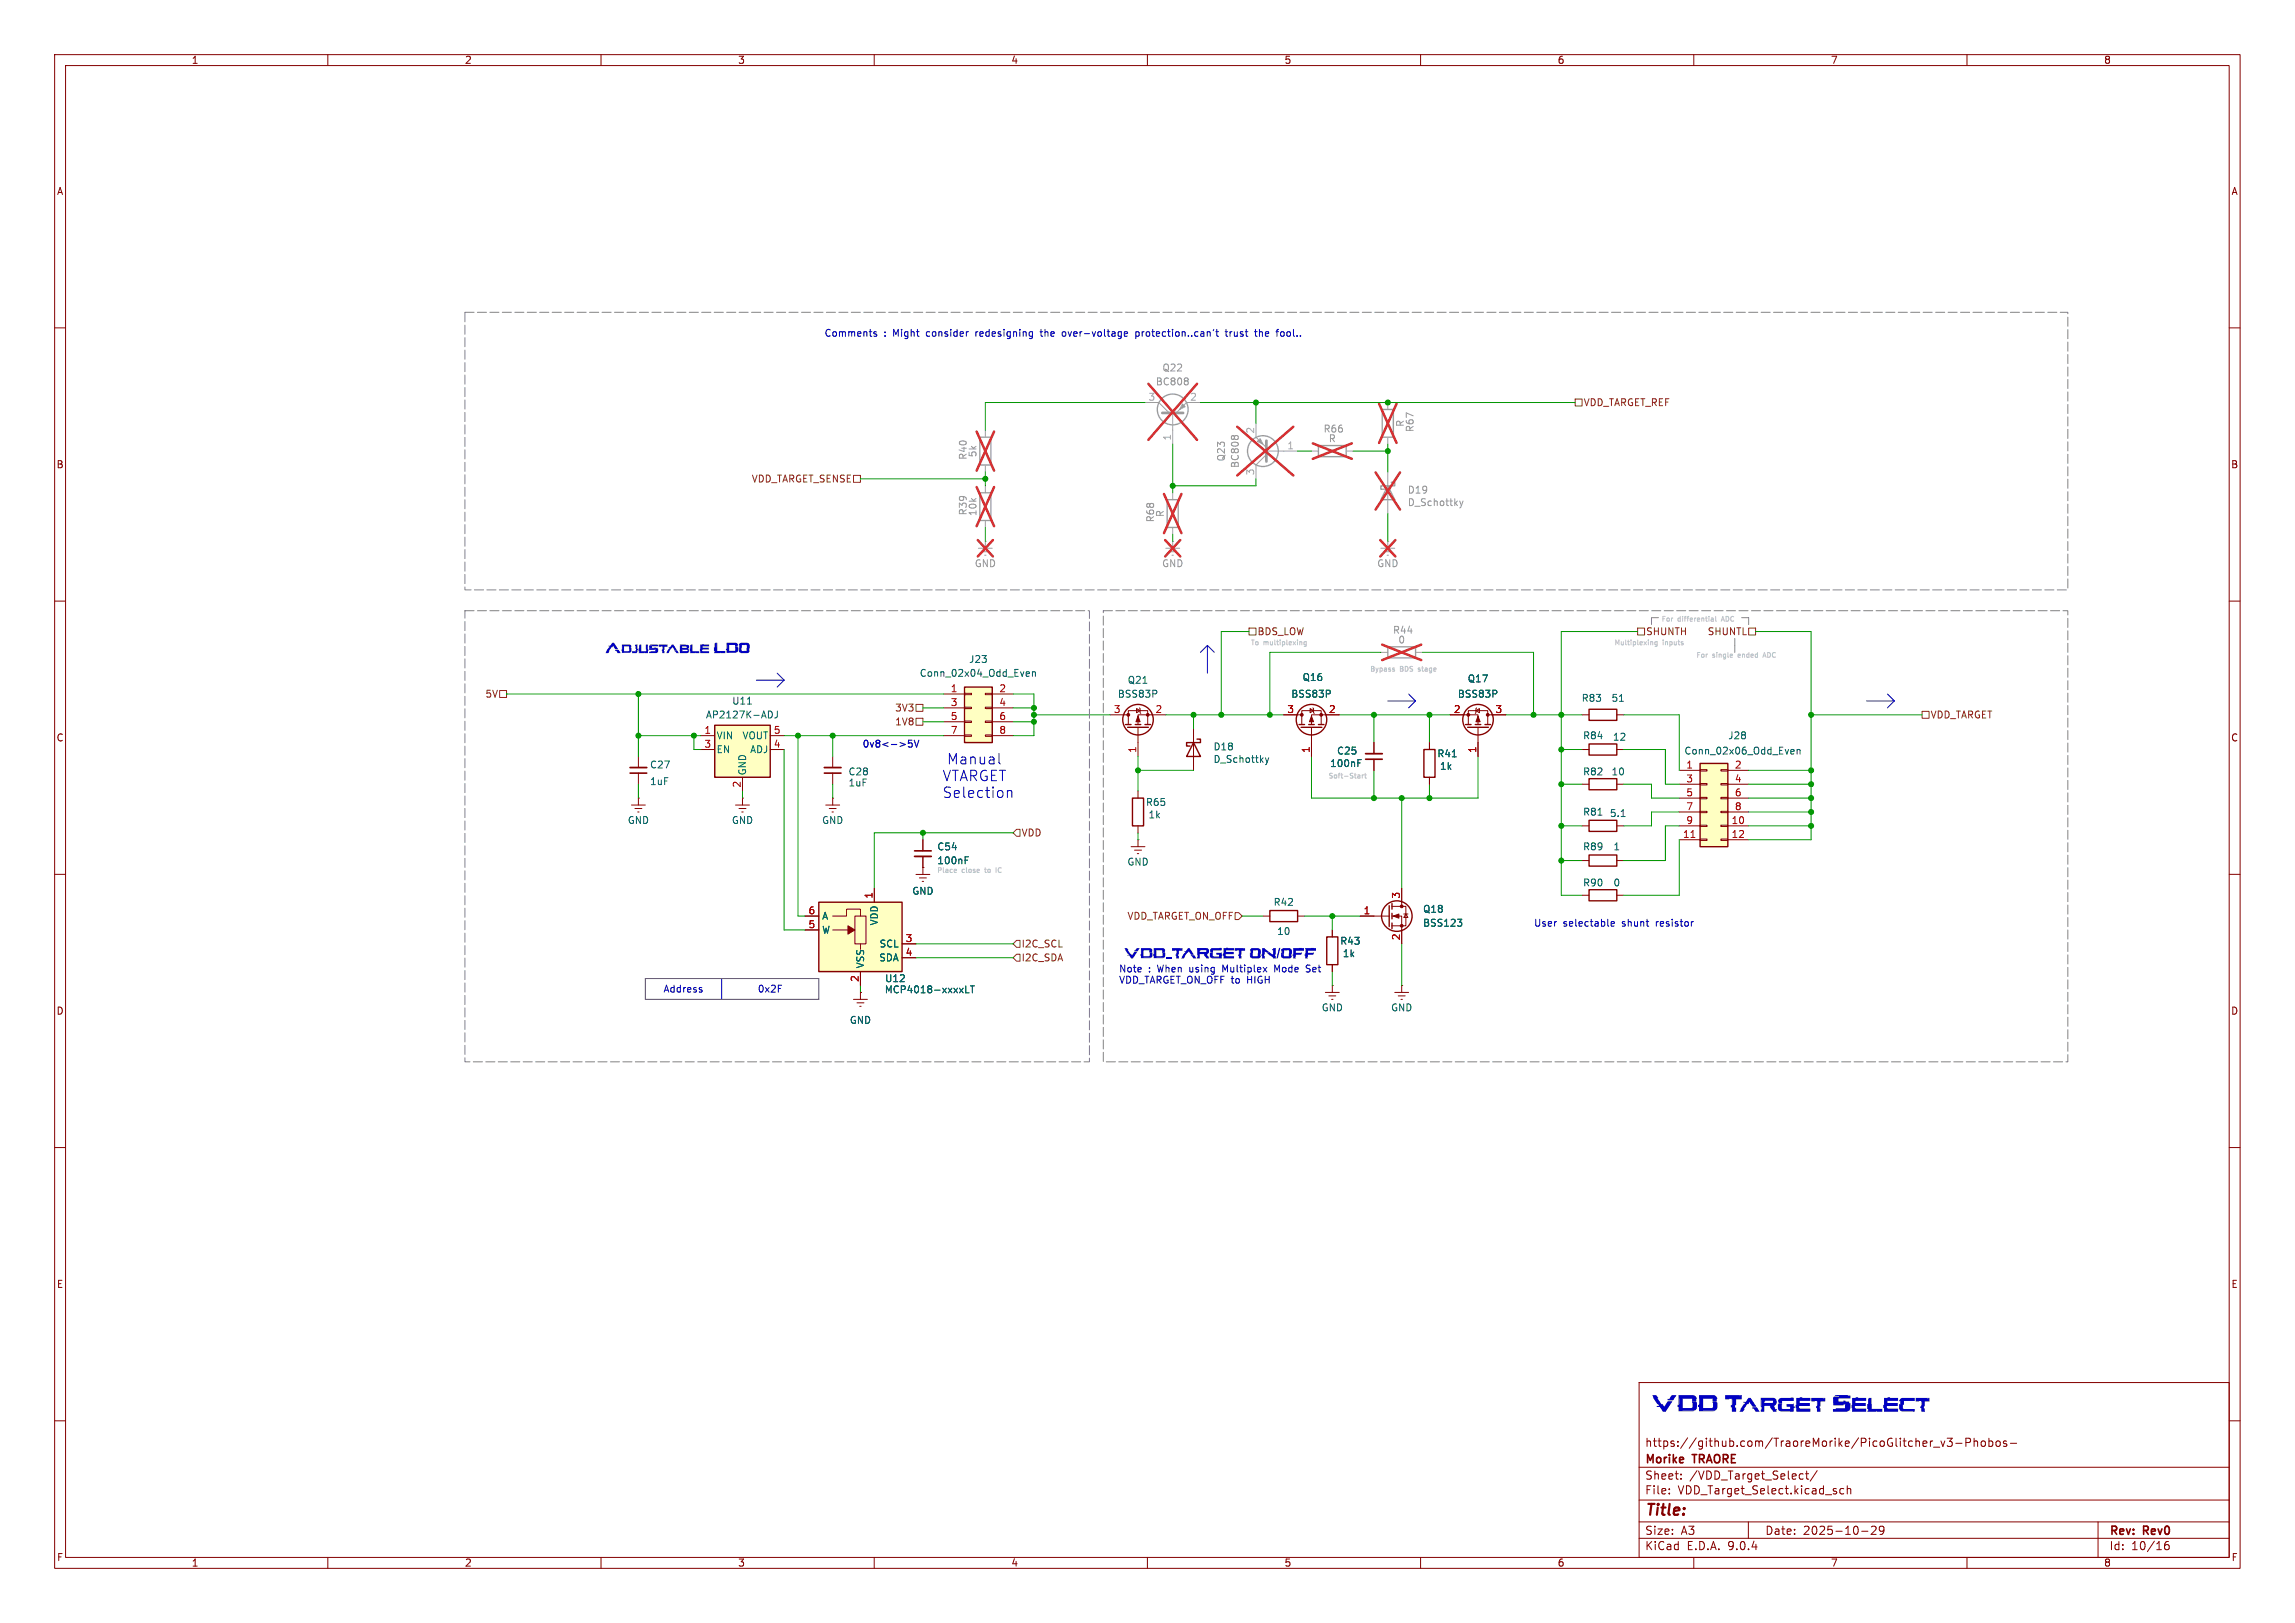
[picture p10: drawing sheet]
<svg xmlns="http://www.w3.org/2000/svg" width="297mm" height="210mm" viewBox="0 0 297 210" stroke-linecap="round" stroke-linejoin="round" font-family="sans-serif">
<defs><g id="words">
<g font-size="3" fill="#0000c2">
<text x="213.7" y="183.1">VDD</text>
<text x="223.1" y="183.1">Target</text>
<text x="237.1" y="183.1">Select</text>
</g>
<text font-size="2" fill="#840000" x="212.8" y="196.5">Title:</text>
<g font-size="1.9" fill="#0000c2">
<text x="78.3" y="84.8">Adjustable</text>
<text x="92.3" y="84.8">LDO</text>
<text x="121.9" y="101.2">VTARGET</text>
<text x="122.5" y="99.1">Manual</text>
<text x="121.9" y="103.4">Selection</text>
<text x="145.4" y="124.3">VDD_TARGET</text>
<text x="161.7" y="124.3">ON/OFF</text>
</g>
<g font-size="1.5" fill="#840000">
<text x="212.8" y="191.6">Sheet:</text>
<text x="212.8" y="189.6">Morike</text>
<text x="212.8" y="187.4">https://github.com/TraoreMorike/PicoGlitcher_v3-Phobos-</text>
<text x="218.6" y="191.6">/VDD_Target_Select/</text>
<text x="219.2" y="189.6">TRAORE</text>
<text x="212.8" y="193.5">File:</text>
<text x="217.1" y="193.5">VDD_Target_Select.kicad_sch</text>
<text x="212.8" y="200.7">KiCad</text>
<text x="212.8" y="198.7">Size:</text>
<text x="217.5" y="198.7">A3</text>
<text x="218.3" y="200.7">E.D.A.</text>
<text x="223.7" y="200.7">9.0.4</text>
<text x="228.4" y="198.7">Date:</text>
<text x="233.3" y="198.7">2025-10-29</text>
<text x="272.9" y="198.9">Rev:</text>
<text x="272.9" y="200.7">Id:</text>
<text x="275.8" y="200.7">10/16</text>
<text x="277.4" y="198.9">Rev0</text>
</g>
<g font-size="1.3" fill="#840000">
<text x="24.7" y="8.4">1</text>
<text x="60.1" y="8.4">2</text>
<text x="95.5" y="8.4">3</text>
<text x="130.8" y="8.4">4</text>
<text x="166.2" y="8.4">5</text>
<text x="201.5" y="8.4">6</text>
<text x="236.9" y="8.4">7</text>
<text x="272.2" y="8.4">8</text>
<text x="7.3" y="25.4">A</text>
<text x="288.7" y="25.4">A</text>
<text x="7.2" y="60.7">B</text>
<text x="288.7" y="60.7">B</text>
<text x="7.2" y="96.1">C</text>
<text x="288.7" y="96.1">C</text>
<text x="7.2" y="131.4">D</text>
<text x="288.7" y="131.4">D</text>
<text x="7.3" y="166.8">E</text>
<text x="288.7" y="166.8">E</text>
<text x="7.3" y="202.1">F</text>
<text x="24.7" y="202.9">1</text>
<text x="60.1" y="202.9">2</text>
<text x="95.5" y="202.9">3</text>
<text x="130.8" y="202.9">4</text>
<text x="166.2" y="202.9">5</text>
<text x="201.5" y="202.9">6</text>
<text x="236.9" y="202.9">7</text>
<text x="272.2" y="202.9">8</text>
<text x="288.7" y="202.1">F</text>
</g>
<g font-size="1.3" fill="#0000c2">
<text x="106.6" y="43.7">Comments</text>
<text x="114.4" y="43.7">:</text>
<text x="115.7" y="43.7">Might</text>
<text x="120.1" y="43.7">consider</text>
<text x="126.6" y="43.7">redesigning</text>
<text x="135.2" y="43.7">the</text>
<text x="138.1" y="43.7">over-voltage</text>
<text x="147.7" y="43.7">protection..can't</text>
<text x="159.5" y="43.7">trust</text>
<text x="163.5" y="43.7">the</text>
<text x="166.4" y="43.7">fool..</text>
<text x="111.5" y="96.9">0v8&lt;-&gt;5V</text>
<text x="144.8" y="126">Note</text>
<text x="148.6" y="126">:</text>
<text x="149.9" y="126">When</text>
<text x="154.1" y="126">using</text>
<text x="158.5" y="126">Multiplex</text>
<text x="165.4" y="126">Mode</text>
<text x="169.7" y="126">Set</text>
<text x="198.5" y="120">User</text>
<text x="202.3" y="120">selectable</text>
<text x="210" y="120">shunt</text>
<text x="214.5" y="120">resistor</text>
<text x="85.8" y="128.6">Address</text>
<text x="98" y="128.6">0x2F</text>
<text x="144.8" y="127.4">VDD_TARGET_ON_OFF to</text>
<text x="161.5" y="127.4">HIGH</text>
</g>
<g font-size="1.3" fill="#aaa">
<text x="148.6" y="51.9">3</text>
<text x="154" y="51.9">2</text>
<text x="151.6" y="57.1" transform="rotate(-90 151.6 57.1)">1</text>
<text x="162.4" y="56.2" transform="rotate(-90 162.4 56.2)">2</text>
<text x="166.5" y="58.2">1</text>
<text x="162.4" y="61.6" transform="rotate(-90 162.4 61.6)">3</text>
</g>
<g font-size="1.3" fill="#989898">
<text x="149.5" y="50">BC808</text>
<text x="150.4" y="48.2">Q22</text>
<text x="125.3" y="59.6" transform="rotate(-90 125.3 59.6)">R40</text>
<text x="126.5" y="59.2" transform="rotate(-90 126.5 59.2)">5k</text>
<text x="158.7" y="59.8" transform="rotate(-90 158.7 59.8)">Q23</text>
<text x="171.2" y="56.1">R66</text>
<text x="171.9" y="57.4">R</text>
<text x="181.8" y="55.3" transform="rotate(-90 181.8 55.3)">R</text>
<text x="183.1" y="56" transform="rotate(-90 183.1 56)">R67</text>
<text x="160.5" y="60.6" transform="rotate(-90 160.5 60.6)">BC808</text>
<text x="182.1" y="64">D19</text>
<text x="182.1" y="65.6">D_Schottky</text>
<text x="125.3" y="66.8" transform="rotate(-90 125.3 66.8)">R39</text>
<text x="126.5" y="66.8" transform="rotate(-90 126.5 66.8)">10k</text>
<text x="149.5" y="67.6" transform="rotate(-90 149.5 67.6)">R68</text>
<text x="150.8" y="67" transform="rotate(-90 150.8 67)">R</text>
<text x="126.1" y="73.5">GND</text>
<text x="150.3" y="73.5">GND</text>
<text x="178.2" y="73.5">GND</text>
<text x="180.2" y="82.1">R44</text>
<text x="180.9" y="83.4">0</text>
</g>
<g font-size="1.3" fill="#725600">
<text x="204.9" y="52.7">VDD_TARGET_REF</text>
<text x="97.2" y="62.6">VDD_TARGET_SENSE</text>
<text x="162.7" y="82.3">BDS_LOW</text>
<text x="213" y="82.3">SHUNTH</text>
<text x="220.9" y="82.3">SHUNTL</text>
<text x="62.8" y="90.4">5V</text>
<text x="115.8" y="94">1V8</text>
<text x="115.8" y="92.2">3V3</text>
<text x="249.8" y="93.1">VDD_TARGET</text>
<text x="132.1" y="108.4">VDD</text>
<text x="145.8" y="119.1">VDD_TARGET_ON_OFF</text>
<text x="132.1" y="122.7">I2C_SCL</text>
<text x="132.1" y="124.5">I2C_SDA</text>
</g>
<g font-size="1.3" fill="#006464">
<text x="119" y="87.7">Conn_02x04_Odd_Even</text>
<text x="125.3" y="85.9">J23</text>
<text x="145.9" y="88.6">Q21</text>
<text x="168.5" y="88.3">Q16</text>
<text x="189.9" y="88.4">Q17</text>
<text x="91.3" y="93.1">AP2127K-ADJ</text>
<text x="92.7" y="95.8">VIN</text>
<text x="94.7" y="91.3">U11</text>
<text x="96" y="95.8">VOUT</text>
<text x="144.6" y="90.4">BSS83P</text>
<text x="167" y="90.4">BSS83P</text>
<text x="188.6" y="90.4">BSS83P</text>
<text x="204.6" y="90.9">R83</text>
<text x="204.8" y="95.8">R84</text>
<text x="208.5" y="90.9">51</text>
<text x="208.7" y="96">12</text>
<text x="223.6" y="95.8">J28</text>
<text x="84.1" y="101.7">1uF</text>
<text x="84.1" y="99.6">C27</text>
<text x="92.7" y="97.6">EN</text>
<text x="96.7" y="100.4" transform="rotate(-90 96.7 100.4)">GND</text>
<text x="97" y="97.6">ADJ</text>
<text x="109.7" y="101.9">1uF</text>
<text x="109.7" y="100.5">C28</text>
<text x="157" y="97.2">D18</text>
<text x="157" y="98.9">D_Schottky</text>
<text x="172.1" y="99.4">100nF</text>
<text x="173" y="97.8">C25</text>
<text x="185.9" y="98.1">R41</text>
<text x="186.3" y="99.8">1k</text>
<text x="204.8" y="100.5">R82</text>
<text x="208.5" y="100.5">10</text>
<text x="217.9" y="97.8">Conn_02x06_Odd_Even</text>
<text x="81.2" y="106.8">GND</text>
<text x="94.6" y="106.8">GND</text>
<text x="106.3" y="106.8">GND</text>
<text x="148.2" y="104.4">R65</text>
<text x="148.6" y="106">1k</text>
<text x="204.8" y="105.7">R81</text>
<text x="208.3" y="105.9">5.1</text>
<text x="121.2" y="112">100nF</text>
<text x="121.2" y="110.2">C54</text>
<text x="145.8" y="112.1">GND</text>
<text x="204.8" y="110.2">R89</text>
<text x="208.7" y="110.2">1</text>
<text x="106.3" y="119.1">A</text>
<text x="113.8" y="119.8" transform="rotate(-90 113.8 119.8)">VDD</text>
<text x="118" y="115.9">GND</text>
<text x="164.8" y="117.4">R42</text>
<text x="184.1" y="118.2">Q18</text>
<text x="204.8" y="114.8">R90</text>
<text x="208.7" y="114.8">0</text>
<text x="106.3" y="120.9">W</text>
<text x="112" y="125.4" transform="rotate(-90 112 125.4)">VSS</text>
<text x="113.7" y="124.5">SDA</text>
<text x="113.8" y="122.7">SCL</text>
<text x="165.2" y="121.1">10</text>
<text x="173.4" y="122.4">R43</text>
<text x="173.7" y="124">1k</text>
<text x="184.1" y="120">BSS123</text>
<text x="114.4" y="128.7">MCP4018-xxxxLT</text>
<text x="114.5" y="127.2">U12</text>
<text x="171" y="131">GND</text>
<text x="180" y="131">GND</text>
<text x="109.9" y="132.6">GND</text>
</g>
<g font-size="1.3" fill="#a90000">
<text x="123" y="89.6">1</text>
<text x="129.3" y="89.6">2</text>
<text x="91.1" y="95">1</text>
<text x="100.1" y="95">5</text>
<text x="123" y="91.4">3</text>
<text x="123" y="93.2">5</text>
<text x="123" y="95">7</text>
<text x="129.3" y="91.4">4</text>
<text x="129.3" y="93.2">6</text>
<text x="129.3" y="95">8</text>
<text x="144.1" y="92.3">3</text>
<text x="149.5" y="92.3">2</text>
<text x="166.5" y="92.3">3</text>
<text x="171.9" y="92.3">2</text>
<text x="188.1" y="92.3">2</text>
<text x="193.5" y="92.3">3</text>
<text x="91.1" y="96.8">3</text>
<text x="95.9" y="102" transform="rotate(-90 95.9 102)">2</text>
<text x="100.1" y="96.8">4</text>
<text x="147.1" y="97.5" transform="rotate(-90 147.1 97.5)">1</text>
<text x="169.5" y="97.5" transform="rotate(-90 169.5 97.5)">1</text>
<text x="191.1" y="97.5" transform="rotate(-90 191.1 97.5)">1</text>
<text x="218.2" y="99.5">1</text>
<text x="218.2" y="101.3">3</text>
<text x="224.5" y="99.5">2</text>
<text x="224.5" y="101.3">4</text>
<text x="218.2" y="103.1">5</text>
<text x="218.2" y="104.9">7</text>
<text x="218.2" y="106.7">9</text>
<text x="224" y="106.7">10</text>
<text x="224.5" y="103.1">6</text>
<text x="224.5" y="104.9">8</text>
<text x="217.7" y="108.5">11</text>
<text x="224" y="108.5">12</text>
<text x="104.6" y="118.4">6</text>
<text x="113" y="116.3" transform="rotate(-90 113 116.3)">1</text>
<text x="176.4" y="118.4">1</text>
<text x="181.2" y="116.3" transform="rotate(-90 181.2 116.3)">3</text>
<text x="104.6" y="120.2">5</text>
<text x="117.1" y="121.9">3</text>
<text x="117.1" y="123.7">4</text>
<text x="181.2" y="121.7" transform="rotate(-90 181.2 121.7)">2</text>
<text x="111.2" y="127.1" transform="rotate(-90 111.2 127.1)">2</text>
</g>
<g font-size=".9" fill="#c2c2c2">
<text x="161.8" y="83.6">To</text>
<text x="163.5" y="83.6">multiplexing</text>
<text x="208.9" y="83.6">Multiplexing</text>
<text x="215" y="80.6">For</text>
<text x="215.2" y="83.6">inputs</text>
<text x="217.2" y="80.6">differential</text>
<text x="223" y="80.6">ADC</text>
<text x="177.3" y="87">Bypass</text>
<text x="181.2" y="87">BDS</text>
<text x="183.7" y="87">stage</text>
<text x="219.5" y="85.3">For</text>
<text x="221.6" y="85.3">single</text>
<text x="225.1" y="85.3">ended</text>
<text x="228.6" y="85.3">ADC</text>
<text x="171.9" y="100.9">Soft-Start</text>
<text x="121.2" y="113.1">Place</text>
<text x="124.5" y="113.1">close</text>
<text x="127.7" y="113.1">to</text>
<text x="129.3" y="113.1">IC</text>
</g>
</g></defs>
<g fill="none" stroke="#840000" stroke-width=".13">
<path d="M7.1 7.1h282.8v195.8h-282.8zM8.5 8.5h280v193h-280zM42.4 7.1v1.4M77.8 7.1v1.4M113.1 7.1v1.4M148.5 7.1v1.4M183.8 7.1v1.4M219.2 7.1v1.4M254.6 7.1v1.4M7.1 42.4h1.4M288.5 42.4h1.4M7.1 77.8h1.4"/>
<path d="M288.5 77.8h1.4M7.1 113.1h1.4M146.4 109.6h1.8M146.8 110h.9M147.2 110.5h.2M147.3 108.7h.1M147.3 108.7v.9M204.7 111.4h.9M204.7 101.5h.9M209.2 111.4h.9M209.2 101.5h.9M288.5 113.1h1.4"/>
<path d="M7.1 148.5h1.4M288.5 148.5h1.4M212.1 178.9h76.4v22.6h-76.4zM7.1 183.8h1.4M212.1 199h76.4M212.1 196.9h76.4M212.1 194.1h76.4M212.1 189.9h76.4M216 193.2v.1M216 192.7v.1M217.5 191.3v.1M217.5 190.7v.1"/>
<path d="M226.3 196.9v2.1M233 190.7h.4M233.4 191.4h-.4M233.7 190.7h.4M233.8 190.3v.9l.3 .2M235.2 190.3l-.9 1.4M237.6 193v.3M238.6 192.7l-.3-.1-.2 .2v.3l.1 .2h.4M239.1 192.7l.1-.1 .3 .1v.6M239.1 192.2v1.1M240.9 198.1h.8M242.2 197.6l.4-.1 .1 .1 .1 .2-.7 .7h.7"/>
<path d="M243.8 197.9l-.2 .2h-.2l-.2-.2 .1-.4h.3l.2 .1a.7 .7 0 0 1-.3 .9h-.2M250.2 187.3h.8M251.2 186.5l.2 .7 .3-.7M252 186.1h.6l-.3 .4 .3 .1v.5l-.2 .1h-.3l-.1-.1M253.1 186.8h.8M254.4 186.7l.5-.1 .1-.1v-.3l-.2-.1h-.4v1.1M255.5 186.1v1.1M255.5 186.6l.1-.1h.3v.7M256.5 186.5h.2l.2 .2v.3l-.2 .2-.2-.1-.1-.1v-.3zM257.4 186.5h.3l.2 .2v.3l-.1 .1h-.4M257.4 186.1v1.1M258.4 186.6l.1-.1 .3 .1 .1 .4-.1 .1-.3 .1-.1-.1z"/>
<path d="M259.7 186.5h-.3l-.1 .1v.2l.4 .1v.2h-.4M260.2 186.8h.8M271.5 196.9v4.6M280.6 199.5a.42 .42 0 0 0-.5 .4v.4l.1 .2h.3l.2-.1v-.3l-.1-.2h-.3l-.2 .2M288.5 183.8h1.4M42.4 201.5v1.4M77.8 201.5v1.4M113.1 201.5v1.4M148.5 201.5v1.4M183.8 201.5v1.4M219.2 201.5v1.4M254.6 201.5v1.4"/>
</g>
<path d="M205.6 110.6h3.6v1.5h-3.6zM205.6 100.8h3.6v1.4h-3.6z" fill="none" stroke="#840000" stroke-width=".18"/>
<path d="M220 98.8h3.6v10.8h-3.6z" fill="#ffffc2"/>
<g fill="none" stroke="#840000" stroke-width=".18">
<path d="M154.5 96.1l.9 1.8h-1.8zM154.9 95.6h.5v.5h-1.8v.4h.4M168.1 93.8h.7M168.4 94.1h2.7M169.4 93.8h.7M170.6 93.8h.7M189.7 93.8h.7M189.9 94.1h2.7M190.9 93.8h.7M192.2 93.8h.7M220 98.8h3.6v10.8h-3.6zM179.8 117.2v2.7"/>
<path d="M180.1 116.9v.7M180.1 118.2v.7M180.1 119.4v.8M205.6 106.1h3.6v1.5h-3.6zM205.6 115.1h3.6v1.5h-3.6zM171.7 121.2h1.4v3.6h-1.4z"/>
<circle cx="169.7" cy="93.1" r="1.98"/>
<circle cx="191.3" cy="93.1" r="1.98"/>
<circle cx="180.8" cy="118.5" r="1.98"/>
</g>
<g fill="none" stroke="#840000" stroke-width=".13">
<path d="M82.6 97.9v1.4M107.8 97.9v1.4M154.5 94.3v5.4M166.1 92.5h2.4M168.5 93.8v-1.8h2.5v1.8M169.5 91.7l.5 .3-.5 .2zM169.7 94.1v3.8M169.9 91.6l.1 .1v.5l.1 .1M173.3 92.5h-3.6v1.3M187.7 92.5h3.6v1.3M190 93.8v-1.8h2.5v1.8M191 92l.5-.3v.5z"/>
<path d="M191.1 91.6l-.1 .1v.5l-.1 .1M191.3 94.1v3.8M192.5 92.5h2.4M217.3 99.7h2.7M220 99.6h.9v.2h-.9zM222.7 99.6h.9v.2h-.9zM223.6 99.7h2.7M82.6 100v1.5M106.9 104.2h1.8M107.3 104.6h.9M107.7 105.1h.2M107.8 103.3h.1"/>
<path d="M107.8 100v1.5M107.8 103.3v.9M176 118.5h3.8M180.1 117.3h1.8v2.5h-1.8M180.1 118.5h1.3v3.6M181.4 114.9v2.4M181.7 118.3h.5M181.9 118.3l.3 .4h-.5zM204.7 106.9h.9M204.7 115.8h.9M209.2 106.9h.9M209.2 115.8h.9"/>
<path d="M217.3 101.5h2.7M217.3 103.3h2.7M217.3 105.1h2.7M217.3 106.9h2.7M217.3 108.7h2.7M220 101.4h.9v.2h-.9zM220 103.2h.9v.2h-.9zM220 105h.9v.2h-.9zM220 106.8h.9v.2h-.9zM220 108.6h.9v.1h-.9zM222.7 101.4h.9v.2h-.9zM222.7 103.2h.9v.2h-.9z"/>
<path d="M222.7 105h.9v.2h-.9zM222.7 106.8h.9v.2h-.9zM222.7 108.6h.9v.1h-.9zM223.6 101.5h2.7M223.6 103.3h2.7M223.6 105.1h2.7M223.6 106.9h2.7M223.6 108.7h2.7M172.4 120.3v.9M172.4 124.8v.9M180.5 128.4h1.8M180.9 128.9h.9"/>
<path d="M181.3 129.3h.2M181.4 127.5h.1M181.4 127.5v.9"/>
</g>
<path d="M218.8 108.4h.5" fill="none" stroke="#a90000" stroke-width=".13"/>
<g fill="none" stroke="#006464" stroke-width=".13">
<path d="M163.8 98.1l.2 .6M164 98.7l-.2 .3M164.2 98.1l-.2 .6M172.1 89.4v.3M193.7 89.4v.3M231.9 97h.2l.1 .2-.4 .1M232.1 97.5l-.2 .1M232.6 97.1l.1-.1h.2l.1 .6M232.6 97v.6M188.6 118.9h.6l-.3 .4M189 119.3l.2 .2v.2l-.2 .1M206.8 105.5h.5"/>
<path d="M209.8 105.7h.5"/>
</g>
<g fill="#840000" stroke="#840000" stroke-width=".13">
<path d="M169.7 92.7l.3 .7h-.5z"/>
<path d="M191.3 92.7l.2 .7h-.5z"/>
<path d="M180.3 118.5l.7-.2v.5z"/>
<circle cx="168.5" cy="92.5" r=".18"/>
<circle cx="171" cy="92.5" r=".18"/>
<circle cx="192.5" cy="92.5" r=".18"/>
<circle cx="190" cy="92.5" r=".18"/>
<circle cx="181.4" cy="117.3" r=".18"/>
<circle cx="181.4" cy="119.8" r=".18"/>
</g>
<path d="M81.5 100h2.2M106.7 100h2.1" fill="none" stroke="#840000" stroke-width=".22"/>
<path d="M81.5 99.3h2.2M106.7 99.3h2.1" fill="none" stroke="#840000" stroke-width=".23"/>
<path d="M127.5 55.7v.9M148.2 52.1h1.8l1.3 1.3M151.8 53.4v4.1M155.4 52.1h-1.8l-1.4 1.3M126.6 70.9h1.8M127.1 71.4h.9M127.4 71.8h.2M127.5 70h.1M127.5 60.2v.9M127.5 62.9v.9M127.5 67.4v.8M127.5 70v.9" fill="none" stroke="#a1a1a1" stroke-width=".13"/>
<path d="M150.4 53.4h2.7" fill="none" stroke="#a1a1a1" stroke-width=".36"/>
<g fill="none" stroke="#a1a1a1" stroke-width=".18">
<path d="M126.8 56.6h1.4v3.6h-1.4zM126.8 63.8h1.4v3.6h-1.4z"/>
<circle cx="151.8" cy="53" r="1.99"/>
</g>
<path d="M153 52.3l.4 .3-.7 .4z" fill="#a1a1a1" stroke="#a1a1a1" stroke-width=".13"/>
<path d="M153.7 48.9l.1 .2-.1 .1M153.7 49.3l.1 .2-.1 .3" fill="none" stroke="#989898" stroke-width=".13"/>
<path d="M126.4 55.8l2.2 5.1M128.6 55.8l-2.2 5.1M148.6 49.7l6.3 7.2M154.9 49.7l-6.3 7.2M126.4 63l2.2 5.1M126.5 69.9l2 2.1M128.5 69.9l-2 2.1M128.6 63l-2.2 5.1" fill="none" stroke="#e12e31" stroke-width=".32"/>
<path d="M124.8 88.9h3.6v7.2h-3.6z" fill="#ffffc2"/>
<path d="M124.8 88.9h3.6v7.2h-3.6z" fill="none" stroke="#840000" stroke-width=".18"/>
<g fill="none" stroke="#840000" stroke-width=".13">
<path d="M122.1 89.8h2.7M122.1 91.6h2.7M122.1 93.4h2.7M122.1 95.2h2.7M124.8 89.7h.9v.2h-.9zM124.8 91.5h.9v.2h-.9zM124.8 93.3h.9v.2h-.9zM124.8 95.1h.9v.2h-.9zM127.5 89.7h.9v.2h-.9zM127.5 91.5h.9v.2h-.9zM127.5 93.3h.9v.2h-.9zM127.5 95.1h.9v.2h-.9z"/>
<path d="M128.4 89.8h2.7M128.4 91.6h2.7M128.4 93.4h2.7M128.4 95.2h2.7M118.5 113.1h1.8M119 113.6h.9M119.3 114h.2M119.4 112.3h.1M119.4 108.7v1.4M119.4 110.8v2.3"/>
</g>
<path d="M132.9 86.9l.3 .1v.1l-.4 .1M133.2 87.5h-.3M133.6 87l.1-.1 .3 .1v.5M133.6 86.9v.6M124.9 111.3h.3M124.9 110.9h.4" fill="none" stroke="#006464" stroke-width=".13"/>
<path d="M118.4 110.1h2.1" fill="none" stroke="#840000" stroke-width=".22"/>
<path d="M118.4 110.8h2.1" fill="none" stroke="#840000" stroke-width=".23"/>
<path d="M162.5 54.8v1.8l1.4 1.3M163.9 58.4h4M163.9 58.8l-1.4 1.4v1.8M150.9 70.9h1.8M151.3 71.4h.9M151.7 71.8h.2M151.8 70h.1M151.8 63.8v.9M151.8 68.2v.9M151.8 70v.9" fill="none" stroke="#a1a1a1" stroke-width=".13"/>
<path d="M160.1 55.2l7.3 6.3M167.4 55.2l-7.3 6.3M150.6 63.9l2.3 5.1M150.8 69.9l1.9 2.1M152.7 69.9l-1.9 2.1M152.9 63.9l-2.3 5.1" fill="none" stroke="#e12e31" stroke-width=".32"/>
<path d="M163.9 57v2.7" fill="none" stroke="#a1a1a1" stroke-width=".36"/>
<g fill="none" stroke="#a1a1a1" stroke-width=".18">
<path d="M151 64.7h1.5v3.5h-1.5z"/>
<circle cx="163.4" cy="58.4" r="1.99"/>
</g>
<path d="M162.7 57.1l.4-.3 .3 .7z" fill="#a1a1a1" stroke="#a1a1a1" stroke-width=".13"/>
<path d="M159.4 56.4h.1h.2M159.8 56.4h.1h.3" fill="none" stroke="#989898" stroke-width=".13"/>
<path d="M106 116.7h10.7v9h-10.7z" fill="#ffffc2"/>
<g fill="none" stroke="#840000" stroke-width=".13">
<path d="M143.7 92.5h2.3M146 93.8v-1.8h2.5v1.8M147.1 91.7l.4 .3-.4 .2zM147.3 94.1v3.8M147.5 91.6v.1v.5l.1 .1M150.9 92.5h-3.6v1.3M177.8 96.1v1.4M177.8 98.2v1.5M185 96.1v.9M204.7 92.5h.9M209.2 92.5h.9M81.7 104.2h1.8"/>
<path d="M82.2 104.6h.9M82.5 105.1h.2M82.6 103.3h.1M82.6 103.3v.9M104.2 118.5h1.8M107.8 118.5h1.8v-.9h1.8v.9M110.6 118.5h1.5v3.6h-1.5zM113.1 114.9v1.8M163.4 118.5h.9M167.9 118.5h.9M185 100.6v.9M104.2 120.3h1.8"/>
<path d="M107.8 120.3h1.9M110.5 129.3h1.8M110.9 129.8h.9M111.3 130.2h.1M111.4 128.4h.1M111.4 122.1v.7M111.4 125.7v1.8M111.4 128.4v.9M116.7 122.1h1.8M116.7 123.9h1.8M171.5 128.4h1.8M172 128.9h.9"/>
<path d="M172.3 129.3h.2M172.4 127.5h.1M172.4 127.5v.9"/>
</g>
<g fill="none" stroke="#840000" stroke-width=".18">
<path d="M145.7 93.8h.7M145.9 94.1h2.7M146.9 93.8h.7M148.2 93.8h.7M184.3 97h1.4v3.6h-1.4zM205.6 91.8h3.6v1.4h-3.6zM106 116.7h10.7v9h-10.7zM164.3 117.8h3.6v1.5h-3.6z"/>
<circle cx="147.3" cy="93.1" r="1.98"/>
</g>
<g fill="#840000" stroke="#840000" stroke-width=".13">
<path d="M109.7 119.8l.9 .5-.9 .6z"/>
<path d="M147.3 92.7l.2 .7h-.5z"/>
<circle cx="146" cy="92.5" r=".18"/>
<circle cx="148.5" cy="92.5" r=".18"/>
</g>
<path d="M149.7 89.4v.3M175.7 98.7h.3M175.7 98.3h.5M187.9 97.9h.6M209.6 90.7h.5M125 127.6v.9h.4M125.6 127.6h.5M125.8 127.6v.9" fill="none" stroke="#006464" stroke-width=".13"/>
<path d="M176.7 98.2h2.2" fill="none" stroke="#840000" stroke-width=".22"/>
<path d="M176.7 97.5h2.2" fill="none" stroke="#840000" stroke-width=".23"/>
<path d="M92.5 93.8h7.2v6.8h-7.2z" fill="#ffffc2"/>
<path d="M92.5 93.8h7.2v6.8h-7.2zM205.6 96.3h3.6v1.4h-3.6zM146.6 103.3h1.4v3.6h-1.4z" fill="none" stroke="#840000" stroke-width=".18"/>
<g fill="none" stroke="#840000" stroke-width=".13">
<path d="M90.7 95.2h1.8M90.7 97h1.8M99.7 95.2h1.8M99.7 97h1.8M204.7 97h.9M209.2 97h.9M95.2 104.2h1.8M95.6 104.6h.9M96 105.1h.2M96.1 103.3h.1M96.1 100.6v1.8M96.1 103.3v.9"/>
<path d="M147.3 102.4v.9M147.3 106.9v.9"/>
</g>
<path d="M96.7 91.1h.5M99.7 92a.48 .48 0 0 1 .3 .5 .48 .48 0 0 1-.3 .4M100.6 92v.8l-.3 .1" fill="none" stroke="#006464" stroke-width=".13"/>
<path d="M170.6 57.7h3.6v1.4h-3.6zM178.9 53h1.4v3.6h-1.4zM179.6 62.9l.9 1.8h-1.8zM180 62.4h.5v.5h-1.8v.4h.5M179.6 83.7h3.6v1.4h-3.6z" fill="none" stroke="#a1a1a1" stroke-width=".18"/>
<path d="M169.7 58.4h.9M174.2 58.4h.9M179.6 52.1v.9M179.6 56.6v.9M178.7 70.9h1.8M179.2 71.4h.8M179.5 71.8h.2M179.6 70h.1M179.6 61.1v5.4M179.6 70v.9M178.7 84.4h.9M183.2 84.4h.9" fill="none" stroke="#a1a1a1" stroke-width=".13"/>
<path d="M188.9 64.8l.2 .6M189.1 65.4l-.2 .3M189.3 64.8l-.2 .6" fill="none" stroke="#989898" stroke-width=".13"/>
<path d="M169.9 57.4l5 2M174.9 57.4l-5 2M178.5 52.2l2.2 5.1M180.7 52.2l-2.2 5.1M178 61.1l3.2 4.8M178.6 69.9l2 2.1M180.6 69.9l-2 2.1M181.2 61.1l-3.2 4.8M178.9 83.4l5 2M183.9 83.4l-5 2" fill="none" stroke="#e12e31" stroke-width=".32"/>
<g fill="none" stroke="#725600" stroke-width=".13">
<path d="M203.8 51.6h.9v.9h-.9zM110.5 61.5h.9v.9h-.9zM64.7 89.4h.9v.8h-.9zM118.5 92.9h.9v.9h-.9zM118.5 91.1h.9v.9h-.9zM161.6 81.3h.9v.9h-.9zM211.9 81.3h.9v.9h-.9zM226.3 81.3h.9v.9h-.9zM248.7 92h.9v.9h-.9zM131.6 107.3h.4v.9h-.4l-.5-.4zM159.8 118.1h.5l.4 .4-.4 .5h-.5zM131.6 121.7h.4v.9h-.4l-.5-.5z"/>
<path d="M131.6 123.5h.4v.9h-.4l-.5-.5z"/>
</g>
<g fill="none" stroke="#0000c2" stroke-width=".13">
<path d="M113.4 43l-.2-.1-.1 .1v.2l.3 .1v.2h-.3M125.2 42.9h.1M133.4 42.9l.2 .1M133.6 43.5h-.2M133.6 42.9v.7l-.1 .2h-.2M134.6 42.9h.3M134.7 42.6l.1 .9M137.8 42.9l-.3 .1v.1v.3l.3 .1M145.5 43.2l.4-.1v-.1l-.3-.1-.1 .1v.5h.4M147 43l.3-.1 .1 .1M147 42.9v.9M147.4 43.4l-.1 .1h-.3"/>
<path d="M157.1 42.6l-.1 .2M157.3 42.9h.4M157.5 42.6v.8l.2 .1M158.5 42.9h.4M158.7 42.6v.8l.2 .1M162.3 42.9h.4M162.5 42.6v.8l.2 .1M163 42.6v.9M163.1 42.9l-.1 .1M166 42.9l-.2 .1-.1 .1 .1 .3 .2 .1M97.9 88h3.6M100.6 87.1l.9 .9"/>
<path d="M101.5 88l-.9 .9M129.3 97.5v1.2l.2 .1M156.3 83.5l-.9 .9M156.3 83.5v3.6M156.3 83.5l.9 .9M179.6 90.7h3.6M182.3 89.8l.9 .9M183.2 90.7l-.9 .9M241.6 90.7h3.6M244.3 89.8l.9 .9M245.2 90.7l-.9 .9M130.4 102.3v.9"/>
<path d="M130.4 102.4a.33 .33 0 0 1 .5 .1v.7M90.7 128.1l.2 .1-.2 .2M90.7 127.8h.1M93.4 126.6v2.7M163.5 125.2l.4 .6M163.9 125.2l-.4 .6M165.3 125.5l-.3-.6v.9M169 125.7l.4 .1M169.1 125v.2l.3 .1M169.2 124.9h.2"/>
</g>
<path d="M83.5 126.6h22.5v2.7h-22.5z" fill="none" stroke="#484848" stroke-width=".13"/>
<path d="M214.6 79.9h-.9v.9M225.4 79.9h.9v.9M224.5 82.6v1.8" fill="none" stroke="#848484" stroke-width=".13"/>
<g fill="none" stroke="#009600" stroke-width=".13">
<path d="M148.2 52.1h-20.7v3.6M151.8 57.5v6.3M155.4 52.1h48.4M162.5 52.1v2.7M167.9 58.4h1.8M175.1 58.4h4.5M179.6 57.5v3.6M111.4 62h16.1M127.5 61.1v1.8M127.5 68.2v1.8M151.8 69.1v.9M162.5 62v.9h-10.7"/>
<path d="M179.6 66.5v3.5M65.6 89.8h56.5M82.6 89.8v8.1M82.6 95.2h8.1M89.8 95.2v1.8h.9M101.5 95.2h20.6M101.5 97v23.3h2.7M103.3 95.2v23.3h.9M107.8 95.2v2.7M119.4 93.4h2.7M119.4 91.6h2.7M131.1 89.8h2.7v5.4h-2.7"/>
<path d="M131.1 93.4h2.7M131.1 91.6h2.7M133.8 92.5h9.9M147.3 97.9v4.5M147.3 99.7h7.2M150.9 92.5h15.2M154.5 92.5v1.8M161.6 81.7h-3.6v10.8M169.7 97.9v5.4h21.6v-5.4M173.3 92.5h14.4M177.8 92.5v3.6M177.8 99.7v3.6"/>
<path d="M178.7 84.4h-14.4v8.1M184.1 84.4h14.4v8.1M185 92.5v3.6M194.9 92.5h9.8M202.1 97h2.6M210.1 97h5.4v4.5h1.8M210.1 92.5h7.2v7.2M211.9 81.7h-9.8v34.1h2.6M226.3 99.7h8.1M227.2 81.7h7.2v27h-8.1M234.4 92.5h14.3M82.6 101.5v1.8"/>
<path d="M96.1 102.4v.9M107.8 101.5v1.8M119.4 107.8v.9M131.1 107.8h-18v7.1M147.3 107.8v.9M160.7 118.5h2.7M168.8 118.5h7.2M172.4 118.5v1.8M181.4 103.3v11.6M185 101.5v1.8M202.1 101.5h2.6M202.1 106.9h2.6"/>
<path d="M202.1 111.4h2.6M210.1 101.5h3.6v1.8h3.6M217.3 105.1h-3.6v1.8h-3.6M217.3 106.9h-1.8v4.5h-5.4M217.3 108.7v7.1h-7.2M226.3 103.3h8.1M226.3 101.5h8.1M226.3 106.9h8.1M226.3 105.1h8.1M111.4 127.5v.9M118.5 122.1h12.6M118.5 123.9h12.6"/>
<path d="M172.4 125.7v1.8M181.4 122.1v5.4"/>
</g>
<g fill="none" stroke="#c2c2c2" stroke-width=".13">
<path d="M213.7 83l.2 .1v.3M214.5 83.1l-.2-.1-.1 .1v.3h.3M214.5 83v.5l-.2 .2-.1-.1M217.8 83.3v.1M123.6 112.5h.2v.1l-.3 .1M123.8 112.9h-.2M128.9 112.3v.6M175.8 100.3h.2v.4M176 100.7h-.2M176 100.4h-.2M176.3 100.3v.4M176.5 100.3l-.2 .1"/>
<path d="M176.6 100.3h.2M176.7 100.1v.5l.1 .1"/>
</g>
<path d="M118 95.8h-.4l-.1 .4 .2-.1 .3 .1 .1 .1-.1 .3-.1 .1-.4-.1M118.3 95.8l.3 .9 .3-.9" fill="none" stroke="#0000c2" stroke-width=".15"/>
<g fill="#0000c2">
<path d="M158.3 122.7h1.4v.3h-1v.2h1v.3h-1.1l.1 .2h1v.3h-1.4v-.3z"/>
<path d="M159.8 122.7h1.3v.3h-.4v.5h-.1l.1 .5h-.4l-.1-.5 .2-.1v-.4l-.1 .4v-.4h-.5v-.2l1.3-.1-1.3 .1z"/>
<path d="M168.9 122.7h1.4v.3h-1v.3l.7-.1v.3h-.7v.5h-.4v-.3h-.1v-.2l.2-.1v-.6l-.1 .6z"/>
</g>
<path d="M168.4 83l.1 .1v.3M169 83v.5l-.1 .2-.1-.1M169 83.1l-.1-.1-.2 .1 .1 .3h.2M180.4 86.6l.1 .1-.1 .2M180.4 86.4v.1" fill="none" stroke="#c2c2c2" stroke-width=".13"/>
<path d="M208.5 119.5h.4v-.2l-.3-.1-.1 .2v.4h.4M219.1 119.2l-.1 .1" fill="none" stroke="#0000c2" stroke-width=".13"/>
<g fill="#0000c2">
<path d="M219.9 180.5h1.8a.56 .56 0 0 1 .6 .5h-.1v.3h-.6v-.3h-1.2v1.2h1.2l.1-.2-.1-.6h.6l.1 .1-.1 .7-.2 .3h-1.6h1.6l-.3 .1h-1.8v-.5h-.2v-.3l.3-.1v-.7l-.1 .7z"/>
<path d="M232.5 180.9h1.8v.4h-1.4v.2h1.3v.4h-1.4l.1 .4h1.4v.4h-1.8v-.5h-.1z"/>
<path d="M234.4 180.9h1.8v.4h-.6v.7h-.1v.2h.1v.5h-.5v-.5h-.1v-.2l.2-.1v-.6v.6h-.1v-.6h-.7v-.3l1.7-.1-1.7 .1z"/>
<path d="M245.9 181l.3-.1h1.6v.4h-1.4v.5h-.1v.4v.1h1.5v.4l-1.8-.1h1.7h-.1h-1.6l-.2-.4v-.5h.1v-.4h-.1z"/>
<path d="M247.9 180.9h1.8v.4h-.6v.7h-.1v.2h.1v.5h-.5v-.5h-.1v-.2l.2-.1v-.6v.6h-.1v-.6h-.7v-.3l1.7-.1-1.7 .1z"/>
</g>
<path d="M224.2 84.7v.1l-.3 .1M228.2 84.9h.3M228.3 84.4l-.2 .7" fill="none" stroke="#c2c2c2" stroke-width=".13"/>
<g fill="#0000c2">
<path d="M87.3 84.2h.3l.3 .3h-.4z"/>
<path d="M88 83.4l1.1 .1 .1 .2-.1 .3 .1 .3-.1 .1-.2 .1h-.9l-.1-.3h.5v.1h.5l.1-.1-.1-.1-1 .1 .1-.5 .8 .1 .1-.1h-.6h-.3v-.1h.1z"/>
<path d="M89.4 83.4h.2v.9h.9v.2h-.5v-.1v.1h-.7v-.2v-.4h.3v-.4v.4h-.3z"/>
<path d="M90.6 83.4h1.2v.2h-.9v.2h.8v.2h-.8v.3h.9v.2h-1.2z"/>
<path d="M95.7 83.3l.2-.1h.9l.2 .3v.7l-.1 .2-.2 .1h-.9l.1-.1a.26 .26 0 0 1-.3-.3h.1v-.3h.3v.4h.1h.5l.1-.2-.1-.6-.6 .1v.3h-.3v-.4v.7h-.1v-.3l.1-.1-.1-.2z"/>
</g>
<path d="M222 79.8v.5l.1 .1M221.4 80.3l.1 .1h.2M221.5 80h.2v.4M221.7 80.1l-.3 .1" fill="none" stroke="#c2c2c2" stroke-width=".13"/>
<path d="M60.2 40.4h207.4v35.9h-207.4zM60.2 79h80.8v58.4h-80.8zM142.8 79h124.8v58.4h-124.8z" fill="none" stroke="#848484" stroke-width=".13" stroke-dasharray="1.2 .4"/>
<path d="M172.1 89.4v.3M175.7 98.7h.3M175.7 98.3h.5M187.9 97.9h.6M193.7 89.4v.3M124.9 111.3h.3M124.9 110.9h.4M188.6 118.9h.6l-.3 .4M189 119.3l.2 .2v.2l-.2 .1M125 127.6v.9h.4M125.6 127.6h.5M125.8 127.6v.9" fill="none" stroke="#006464" stroke-width=".13"/>
<g fill="none" stroke="#840000" stroke-width=".13">
<path d="M166.1 92.5h1.8M169.7 96.1v1.8M171.5 92.5h1.8M177.8 96.1v1.4M177.8 98.2v1.5M185 96.1v.9M187.7 92.5h1.8M191.3 96.1v1.8M193.1 92.5h1.8M104.2 118.5h1.8M113.1 114.9v1.8M119.4 112.3h.1"/>
<path d="M119.4 108.7v1.4M119.4 110.8v1.5M176 118.5h1.8M181.4 114.9v1.8M185 100.6v.9M104.2 120.3h1.8M111.4 128.4h.1M111.4 125.7v1.8M116.7 122.1h1.8M116.7 123.9h1.8M172.4 120.3v.9M172.4 124.8v.9"/>
<path d="M181.4 120.3v1.8"/>
</g>
<g fill="#009600" stroke="#009600" stroke-width=".13">
<circle cx="82.6" cy="89.8" r=".32"/>
<circle cx="127.5" cy="62" r=".32"/>
<circle cx="162.5" cy="52.1" r=".32"/>
<circle cx="103.3" cy="95.2" r=".32"/>
<circle cx="107.8" cy="95.2" r=".32"/>
<circle cx="89.8" cy="95.2" r=".32"/>
<circle cx="82.6" cy="95.2" r=".32"/>
<circle cx="119.4" cy="107.8" r=".32"/>
<circle cx="133.8" cy="92.5" r=".32"/>
<circle cx="133.8" cy="93.4" r=".32"/>
<circle cx="133.8" cy="91.6" r=".32"/>
<circle cx="151.8" cy="62.9" r=".32"/>
<circle cx="179.6" cy="52.1" r=".32"/>
<circle cx="179.6" cy="58.4" r=".32"/>
<circle cx="177.8" cy="103.3" r=".32"/>
<circle cx="177.8" cy="92.5" r=".32"/>
<circle cx="181.4" cy="103.3" r=".32"/>
<circle cx="185" cy="92.5" r=".32"/>
<circle cx="185" cy="103.3" r=".32"/>
<circle cx="202.1" cy="106.9" r=".32"/>
<circle cx="202.1" cy="92.5" r=".32"/>
<circle cx="234.4" cy="103.3" r=".32"/>
<circle cx="202.1" cy="97" r=".32"/>
<circle cx="202.1" cy="101.5" r=".32"/>
<circle cx="234.4" cy="99.7" r=".32"/>
<circle cx="234.4" cy="92.5" r=".32"/>
<circle cx="234.4" cy="101.5" r=".32"/>
<circle cx="172.4" cy="118.5" r=".32"/>
<circle cx="147.3" cy="99.7" r=".32"/>
<circle cx="154.5" cy="92.5" r=".32"/>
<circle cx="158" cy="92.5" r=".32"/>
<circle cx="164.3" cy="92.5" r=".32"/>
<circle cx="202.1" cy="111.4" r=".32"/>
<circle cx="234.4" cy="106.9" r=".32"/>
<circle cx="234.4" cy="105.1" r=".32"/>
<circle cx="198.5" cy="92.5" r=".32"/>
</g>
<use href="#words"/>
</svg>
